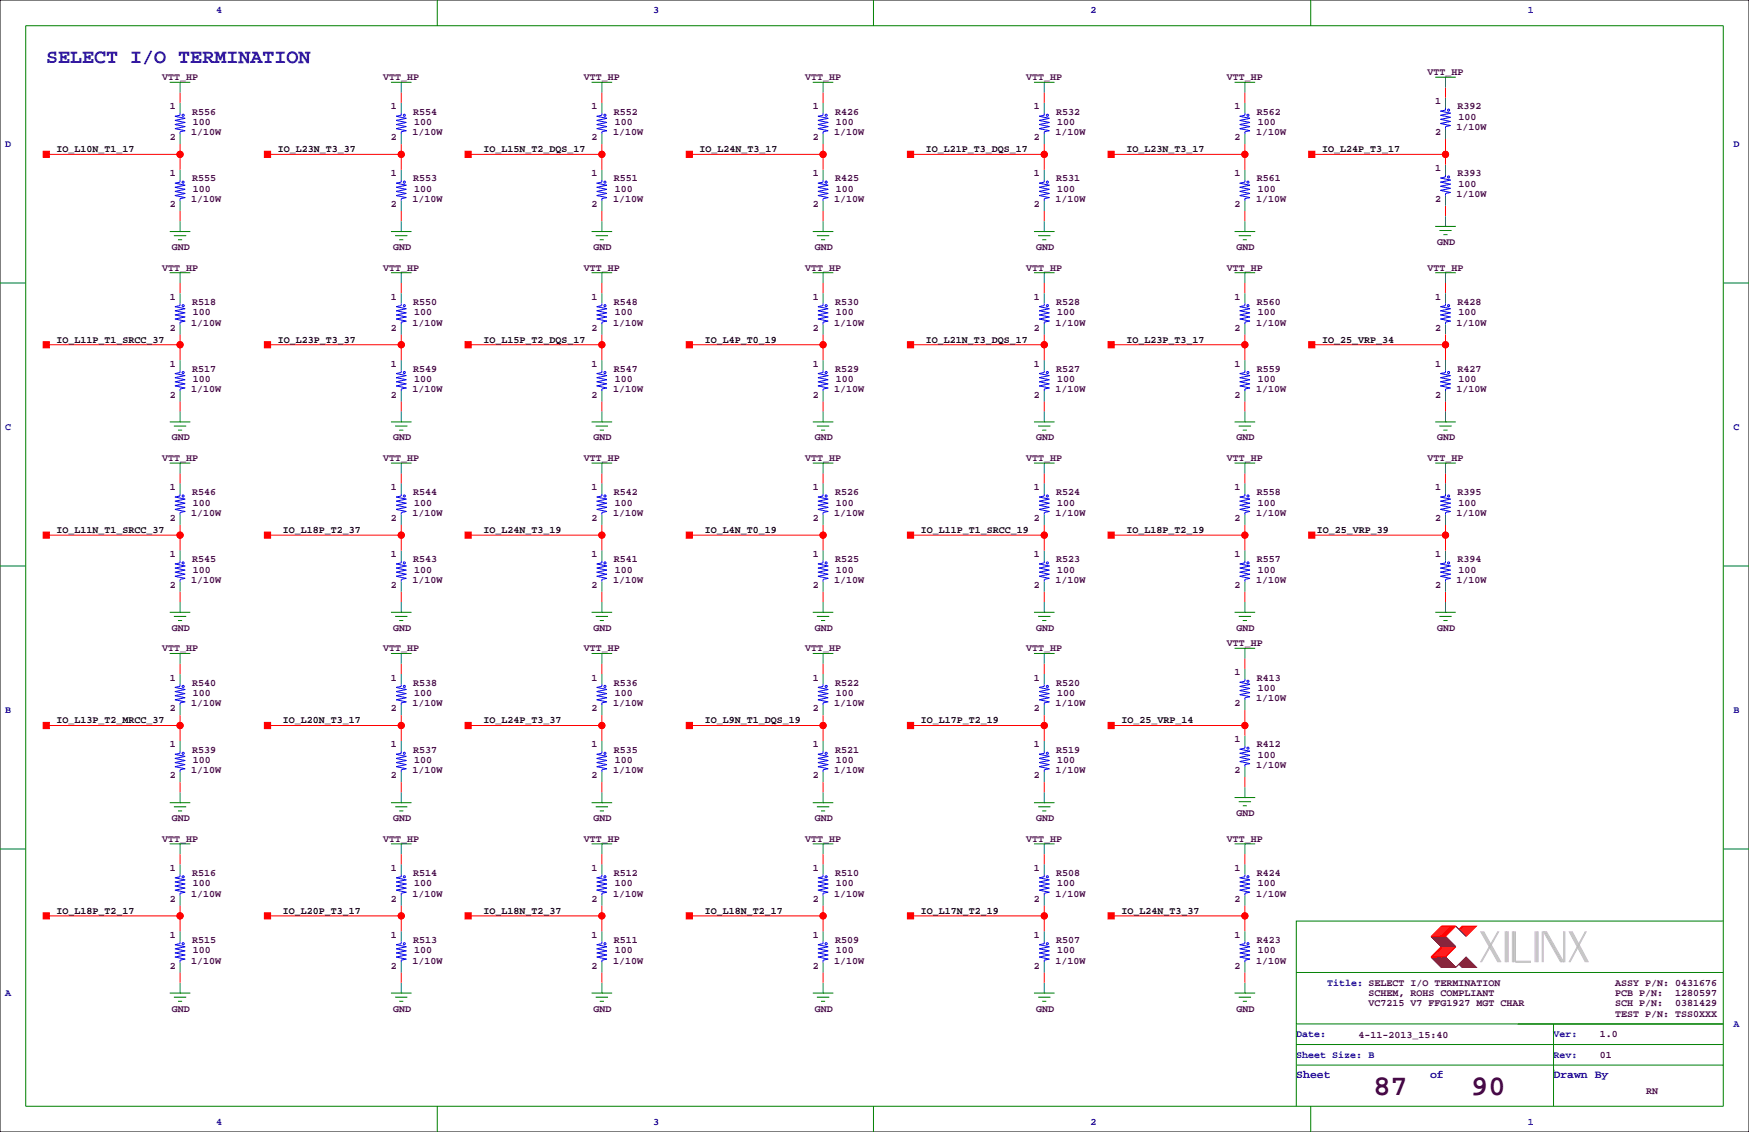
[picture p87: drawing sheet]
<svg xmlns="http://www.w3.org/2000/svg" width="432mm" height="279mm" viewBox="0 0 432 279" stroke-linecap="round" stroke-linejoin="round" font-family="sans-serif">
<defs><g id="words">
<g font-size="7.1" fill="#400040">
<text x="339.1" y="270.3">87</text>
<text x="363.2" y="270.3">90</text>
</g>
<text font-size="4.9" fill="#0000a0" x="11.4" y="15.5">SELECT I/O TERMINATION</text>
<g font-size="2.8" fill="#0000a0">
<text x="320" y="266.1">Sheet</text>
<text x="353.1" y="266.1">of</text>
<text x="383.5" y="266.1">Drawn By</text>
</g>
<g font-size="2.5" fill="#0000a0">
<text x="53.3" y="3.3">4</text>
<text x="161.3" y="3.3">3</text>
<text x="269.2" y="3.3">2</text>
<text x="377.2" y="3.3">1</text>
<text x="1.3" y="36.3">D</text>
<text x="428" y="36.3">D</text>
<text x="1.3" y="106.2">C</text>
<text x="428" y="106.2">C</text>
<text x="1.3" y="176">B</text>
<text x="428" y="176">B</text>
<text x="1.3" y="245.9">A</text>
<text x="327.7" y="243.3">Title: SELECT I/O TERMINATION</text>
<text x="320" y="256">Date:</text>
<text x="383.5" y="256">Ver:</text>
<text x="428" y="253.5">A</text>
<text x="320" y="261.1">Sheet Size: B</text>
<text x="383.5" y="261.1">Rev:</text>
<text x="53.3" y="277.6">4</text>
<text x="161.3" y="277.6">3</text>
<text x="269.2" y="277.6">2</text>
<text x="377.2" y="277.6">1</text>
</g>
<g font-size="2.5" fill="#400040">
<text x="40" y="19.8">VTT_HP</text>
<text x="94.6" y="19.8">VTT_HP</text>
<text x="144.1" y="19.8">VTT_HP</text>
<text x="198.8" y="19.8">VTT_HP</text>
<text x="253.4" y="19.8">VTT_HP</text>
<text x="302.9" y="19.8">VTT_HP</text>
<text x="352.4" y="18.5">VTT_HP</text>
<text x="41.9" y="27">1</text>
<text x="47.4" y="28.3">R556</text>
<text x="96.5" y="27">1</text>
<text x="102" y="28.3">R554</text>
<text x="146" y="27">1</text>
<text x="151.6" y="28.3">R552</text>
<text x="200.7" y="27">1</text>
<text x="206.2" y="28.3">R426</text>
<text x="255.3" y="27">1</text>
<text x="260.8" y="28.3">R532</text>
<text x="304.8" y="27">1</text>
<text x="310.3" y="28.3">R562</text>
<text x="354.3" y="25.7">1</text>
<text x="359.8" y="27">R392</text>
<text x="360" y="29.6">100</text>
<text x="41.9" y="34.6">2</text>
<text x="47.2" y="33.4">1/10W</text>
<text x="47.6" y="30.8">100</text>
<text x="96.5" y="34.6">2</text>
<text x="101.8" y="33.4">1/10W</text>
<text x="102.2" y="30.8">100</text>
<text x="146" y="34.6">2</text>
<text x="151.3" y="33.4">1/10W</text>
<text x="151.8" y="30.8">100</text>
<text x="200.7" y="34.6">2</text>
<text x="206" y="33.4">1/10W</text>
<text x="206.4" y="30.8">100</text>
<text x="255.3" y="34.6">2</text>
<text x="260.6" y="33.4">1/10W</text>
<text x="261" y="30.8">100</text>
<text x="304.8" y="34.6">2</text>
<text x="310.1" y="33.4">1/10W</text>
<text x="310.5" y="30.8">100</text>
<text x="354.3" y="33.4">2</text>
<text x="359.6" y="32.1">1/10W</text>
<text x="41.9" y="43.5">1</text>
<text x="47.4" y="44.8">R555</text>
<text x="47.6" y="47.3">100</text>
<text x="96.5" y="43.5">1</text>
<text x="102" y="44.8">R553</text>
<text x="102.2" y="47.3">100</text>
<text x="146" y="43.5">1</text>
<text x="151.6" y="44.8">R551</text>
<text x="151.8" y="47.3">100</text>
<text x="200.7" y="43.5">1</text>
<text x="206.2" y="44.8">R425</text>
<text x="206.4" y="47.3">100</text>
<text x="255.3" y="43.5">1</text>
<text x="260.8" y="44.8">R531</text>
<text x="261" y="47.3">100</text>
<text x="304.8" y="43.5">1</text>
<text x="310.3" y="44.8">R561</text>
<text x="310.5" y="47.3">100</text>
<text x="354.3" y="42.3">1</text>
<text x="359.8" y="43.5">R393</text>
<text x="360" y="46.1">100</text>
<text x="41.9" y="51.1">2</text>
<text x="47.2" y="49.9">1/10W</text>
<text x="96.5" y="51.1">2</text>
<text x="101.8" y="49.9">1/10W</text>
<text x="146" y="51.1">2</text>
<text x="151.3" y="49.9">1/10W</text>
<text x="200.7" y="51.1">2</text>
<text x="206" y="49.9">1/10W</text>
<text x="255.3" y="51.1">2</text>
<text x="260.6" y="49.9">1/10W</text>
<text x="304.8" y="51.1">2</text>
<text x="310.1" y="49.9">1/10W</text>
<text x="354.3" y="49.9">2</text>
<text x="359.6" y="48.6">1/10W</text>
<text x="42.4" y="61.7">GND</text>
<text x="97" y="61.7">GND</text>
<text x="146.6" y="61.7">GND</text>
<text x="201.2" y="61.7">GND</text>
<text x="255.8" y="61.7">GND</text>
<text x="305.3" y="61.7">GND</text>
<text x="354.8" y="60.5">GND</text>
<text x="40" y="66.8">VTT_HP</text>
<text x="94.6" y="66.8">VTT_HP</text>
<text x="144.1" y="66.8">VTT_HP</text>
<text x="198.8" y="66.8">VTT_HP</text>
<text x="253.4" y="66.8">VTT_HP</text>
<text x="302.9" y="66.8">VTT_HP</text>
<text x="352.4" y="66.8">VTT_HP</text>
<text x="41.9" y="74">1</text>
<text x="47.4" y="75.3">R518</text>
<text x="47.6" y="77.8">100</text>
<text x="96.5" y="74">1</text>
<text x="102" y="75.3">R550</text>
<text x="102.2" y="77.8">100</text>
<text x="146" y="74">1</text>
<text x="151.6" y="75.3">R548</text>
<text x="151.8" y="77.8">100</text>
<text x="200.7" y="74">1</text>
<text x="206.2" y="75.3">R530</text>
<text x="206.4" y="77.8">100</text>
<text x="255.3" y="74">1</text>
<text x="260.8" y="75.3">R528</text>
<text x="261" y="77.8">100</text>
<text x="304.8" y="74">1</text>
<text x="310.3" y="75.3">R560</text>
<text x="310.5" y="77.8">100</text>
<text x="354.3" y="74">1</text>
<text x="359.8" y="75.3">R428</text>
<text x="360" y="77.8">100</text>
<text x="41.9" y="81.6">2</text>
<text x="47.2" y="80.4">1/10W</text>
<text x="96.5" y="81.6">2</text>
<text x="101.8" y="80.4">1/10W</text>
<text x="146" y="81.6">2</text>
<text x="151.3" y="80.4">1/10W</text>
<text x="200.7" y="81.6">2</text>
<text x="206" y="80.4">1/10W</text>
<text x="255.3" y="81.6">2</text>
<text x="260.6" y="80.4">1/10W</text>
<text x="304.8" y="81.6">2</text>
<text x="310.1" y="80.4">1/10W</text>
<text x="354.3" y="81.6">2</text>
<text x="359.6" y="80.4">1/10W</text>
<text x="41.9" y="90.5">1</text>
<text x="47.4" y="91.8">R517</text>
<text x="47.6" y="94.3">100</text>
<text x="96.5" y="90.5">1</text>
<text x="102" y="91.8">R549</text>
<text x="102.2" y="94.3">100</text>
<text x="146" y="90.5">1</text>
<text x="151.6" y="91.8">R547</text>
<text x="151.8" y="94.3">100</text>
<text x="200.7" y="90.5">1</text>
<text x="206.2" y="91.8">R529</text>
<text x="206.4" y="94.3">100</text>
<text x="255.3" y="90.5">1</text>
<text x="260.8" y="91.8">R527</text>
<text x="261" y="94.3">100</text>
<text x="304.8" y="90.5">1</text>
<text x="310.3" y="91.8">R559</text>
<text x="310.5" y="94.3">100</text>
<text x="354.3" y="90.5">1</text>
<text x="359.8" y="91.8">R427</text>
<text x="360" y="94.3">100</text>
<text x="41.9" y="98.1">2</text>
<text x="47.2" y="96.9">1/10W</text>
<text x="96.5" y="98.1">2</text>
<text x="101.8" y="96.9">1/10W</text>
<text x="146" y="98.1">2</text>
<text x="151.3" y="96.9">1/10W</text>
<text x="200.7" y="98.1">2</text>
<text x="206" y="96.9">1/10W</text>
<text x="255.3" y="98.1">2</text>
<text x="260.6" y="96.9">1/10W</text>
<text x="304.8" y="98.1">2</text>
<text x="310.1" y="96.9">1/10W</text>
<text x="354.3" y="98.1">2</text>
<text x="359.6" y="96.9">1/10W</text>
<text x="40" y="113.8">VTT_HP</text>
<text x="42.4" y="108.7">GND</text>
<text x="94.6" y="113.8">VTT_HP</text>
<text x="97" y="108.7">GND</text>
<text x="144.1" y="113.8">VTT_HP</text>
<text x="146.6" y="108.7">GND</text>
<text x="198.8" y="113.8">VTT_HP</text>
<text x="201.2" y="108.7">GND</text>
<text x="253.4" y="113.8">VTT_HP</text>
<text x="255.8" y="108.7">GND</text>
<text x="302.9" y="113.8">VTT_HP</text>
<text x="305.3" y="108.7">GND</text>
<text x="352.4" y="113.8">VTT_HP</text>
<text x="354.8" y="108.7">GND</text>
<text x="41.9" y="121">1</text>
<text x="47.4" y="122.3">R546</text>
<text x="47.6" y="124.8">100</text>
<text x="96.5" y="121">1</text>
<text x="102" y="122.3">R544</text>
<text x="102.2" y="124.8">100</text>
<text x="146" y="121">1</text>
<text x="151.6" y="122.3">R542</text>
<text x="151.8" y="124.8">100</text>
<text x="200.7" y="121">1</text>
<text x="206.2" y="122.3">R526</text>
<text x="206.4" y="124.8">100</text>
<text x="255.3" y="121">1</text>
<text x="260.8" y="122.3">R524</text>
<text x="261" y="124.8">100</text>
<text x="304.8" y="121">1</text>
<text x="310.3" y="122.3">R558</text>
<text x="310.5" y="124.8">100</text>
<text x="354.3" y="121">1</text>
<text x="359.8" y="122.3">R395</text>
<text x="360" y="124.8">100</text>
<text x="41.9" y="128.6">2</text>
<text x="47.2" y="127.3">1/10W</text>
<text x="96.5" y="128.6">2</text>
<text x="101.8" y="127.3">1/10W</text>
<text x="146" y="128.6">2</text>
<text x="151.3" y="127.3">1/10W</text>
<text x="200.7" y="128.6">2</text>
<text x="206" y="127.3">1/10W</text>
<text x="255.3" y="128.6">2</text>
<text x="260.6" y="127.3">1/10W</text>
<text x="304.8" y="128.6">2</text>
<text x="310.1" y="127.3">1/10W</text>
<text x="354.3" y="128.6">2</text>
<text x="359.6" y="127.3">1/10W</text>
<text x="41.9" y="137.5">1</text>
<text x="96.5" y="137.5">1</text>
<text x="146" y="137.5">1</text>
<text x="200.7" y="137.5">1</text>
<text x="255.3" y="137.5">1</text>
<text x="304.8" y="137.5">1</text>
<text x="354.3" y="137.5">1</text>
<text x="47.2" y="143.9">1/10W</text>
<text x="47.4" y="138.8">R545</text>
<text x="47.6" y="141.3">100</text>
<text x="101.8" y="143.9">1/10W</text>
<text x="102" y="138.8">R543</text>
<text x="102.2" y="141.3">100</text>
<text x="151.3" y="143.9">1/10W</text>
<text x="151.6" y="138.8">R541</text>
<text x="151.8" y="141.3">100</text>
<text x="206" y="143.9">1/10W</text>
<text x="206.2" y="138.8">R525</text>
<text x="206.4" y="141.3">100</text>
<text x="260.6" y="143.9">1/10W</text>
<text x="260.8" y="138.8">R523</text>
<text x="261" y="141.3">100</text>
<text x="310.1" y="143.9">1/10W</text>
<text x="310.3" y="138.8">R557</text>
<text x="310.5" y="141.3">100</text>
<text x="359.6" y="143.9">1/10W</text>
<text x="359.8" y="138.8">R394</text>
<text x="360" y="141.3">100</text>
<text x="41.9" y="145.1">2</text>
<text x="96.5" y="145.1">2</text>
<text x="146" y="145.1">2</text>
<text x="200.7" y="145.1">2</text>
<text x="255.3" y="145.1">2</text>
<text x="304.8" y="145.1">2</text>
<text x="354.3" y="145.1">2</text>
<text x="42.4" y="155.7">GND</text>
<text x="97" y="155.7">GND</text>
<text x="146.6" y="155.7">GND</text>
<text x="201.2" y="155.7">GND</text>
<text x="255.8" y="155.7">GND</text>
<text x="305.3" y="155.7">GND</text>
<text x="354.8" y="155.7">GND</text>
<text x="40" y="160.8">VTT_HP</text>
<text x="94.6" y="160.8">VTT_HP</text>
<text x="144.1" y="160.8">VTT_HP</text>
<text x="198.8" y="160.8">VTT_HP</text>
<text x="253.4" y="160.8">VTT_HP</text>
<text x="302.9" y="159.5">VTT_HP</text>
<text x="41.9" y="168">1</text>
<text x="96.5" y="168">1</text>
<text x="146" y="168">1</text>
<text x="200.7" y="168">1</text>
<text x="255.3" y="168">1</text>
<text x="304.8" y="166.7">1</text>
<text x="310.3" y="168">R413</text>
<text x="47.4" y="169.3">R540</text>
<text x="47.6" y="171.8">100</text>
<text x="102" y="169.3">R538</text>
<text x="102.2" y="171.8">100</text>
<text x="151.6" y="169.3">R536</text>
<text x="151.8" y="171.8">100</text>
<text x="206.2" y="169.3">R522</text>
<text x="206.4" y="171.8">100</text>
<text x="260.8" y="169.3">R520</text>
<text x="261" y="171.8">100</text>
<text x="310.1" y="173.1">1/10W</text>
<text x="310.5" y="170.5">100</text>
<text x="41.9" y="175.6">2</text>
<text x="47.2" y="174.3">1/10W</text>
<text x="96.5" y="175.6">2</text>
<text x="101.8" y="174.3">1/10W</text>
<text x="146" y="175.6">2</text>
<text x="151.3" y="174.3">1/10W</text>
<text x="200.7" y="175.6">2</text>
<text x="206" y="174.3">1/10W</text>
<text x="255.3" y="175.6">2</text>
<text x="260.6" y="174.3">1/10W</text>
<text x="304.8" y="174.3">2</text>
<text x="41.9" y="184.5">1</text>
<text x="47.4" y="185.8">R539</text>
<text x="96.5" y="184.5">1</text>
<text x="102" y="185.8">R537</text>
<text x="146" y="184.5">1</text>
<text x="151.6" y="185.8">R535</text>
<text x="200.7" y="184.5">1</text>
<text x="206.2" y="185.8">R521</text>
<text x="255.3" y="184.5">1</text>
<text x="260.8" y="185.8">R519</text>
<text x="304.8" y="183.2">1</text>
<text x="310.3" y="184.5">R412</text>
<text x="47.2" y="190.8">1/10W</text>
<text x="47.6" y="188.3">100</text>
<text x="101.8" y="190.8">1/10W</text>
<text x="102.2" y="188.3">100</text>
<text x="151.3" y="190.8">1/10W</text>
<text x="151.8" y="188.3">100</text>
<text x="206" y="190.8">1/10W</text>
<text x="206.4" y="188.3">100</text>
<text x="260.6" y="190.8">1/10W</text>
<text x="261" y="188.3">100</text>
<text x="304.8" y="190.8">2</text>
<text x="310.1" y="189.6">1/10W</text>
<text x="310.5" y="187">100</text>
<text x="41.9" y="192.1">2</text>
<text x="96.5" y="192.1">2</text>
<text x="146" y="192.1">2</text>
<text x="200.7" y="192.1">2</text>
<text x="255.3" y="192.1">2</text>
<text x="42.4" y="202.7">GND</text>
<text x="97" y="202.7">GND</text>
<text x="146.6" y="202.7">GND</text>
<text x="201.2" y="202.7">GND</text>
<text x="255.8" y="202.7">GND</text>
<text x="305.3" y="201.4">GND</text>
<text x="40" y="207.8">VTT_HP</text>
<text x="94.6" y="207.8">VTT_HP</text>
<text x="144.1" y="207.8">VTT_HP</text>
<text x="198.8" y="207.8">VTT_HP</text>
<text x="253.4" y="207.8">VTT_HP</text>
<text x="302.9" y="207.8">VTT_HP</text>
<text x="41.9" y="215">1</text>
<text x="96.5" y="215">1</text>
<text x="146" y="215">1</text>
<text x="200.7" y="215">1</text>
<text x="255.3" y="215">1</text>
<text x="304.8" y="215">1</text>
<text x="47.2" y="221.3">1/10W</text>
<text x="47.4" y="216.2">R516</text>
<text x="47.6" y="218.8">100</text>
<text x="101.8" y="221.3">1/10W</text>
<text x="102" y="216.2">R514</text>
<text x="102.2" y="218.8">100</text>
<text x="151.3" y="221.3">1/10W</text>
<text x="151.6" y="216.2">R512</text>
<text x="151.8" y="218.8">100</text>
<text x="206" y="221.3">1/10W</text>
<text x="206.2" y="216.2">R510</text>
<text x="206.4" y="218.8">100</text>
<text x="260.6" y="221.3">1/10W</text>
<text x="260.8" y="216.2">R508</text>
<text x="261" y="218.8">100</text>
<text x="310.1" y="221.3">1/10W</text>
<text x="310.3" y="216.2">R424</text>
<text x="310.5" y="218.8">100</text>
<text x="41.9" y="222.6">2</text>
<text x="96.5" y="222.6">2</text>
<text x="146" y="222.6">2</text>
<text x="200.7" y="222.6">2</text>
<text x="255.3" y="222.6">2</text>
<text x="304.8" y="222.6">2</text>
<text x="41.9" y="231.5">1</text>
<text x="47.4" y="232.8">R515</text>
<text x="96.5" y="231.5">1</text>
<text x="102" y="232.8">R513</text>
<text x="146" y="231.5">1</text>
<text x="151.6" y="232.8">R511</text>
<text x="200.7" y="231.5">1</text>
<text x="206.2" y="232.8">R509</text>
<text x="255.3" y="231.5">1</text>
<text x="260.8" y="232.8">R507</text>
<text x="304.8" y="231.5">1</text>
<text x="310.3" y="232.8">R423</text>
<text x="41.9" y="239.1">2</text>
<text x="47.2" y="237.8">1/10W</text>
<text x="47.6" y="235.3">100</text>
<text x="96.5" y="239.1">2</text>
<text x="101.8" y="237.8">1/10W</text>
<text x="102.2" y="235.3">100</text>
<text x="146" y="239.1">2</text>
<text x="151.3" y="237.8">1/10W</text>
<text x="151.8" y="235.3">100</text>
<text x="200.7" y="239.1">2</text>
<text x="206" y="237.8">1/10W</text>
<text x="206.4" y="235.3">100</text>
<text x="255.3" y="239.1">2</text>
<text x="260.6" y="237.8">1/10W</text>
<text x="261" y="235.3">100</text>
<text x="304.8" y="239.1">2</text>
<text x="310.1" y="237.8">1/10W</text>
<text x="310.5" y="235.3">100</text>
<text x="337.8" y="245.9">SCHEM, ROHS COMPLIANT</text>
<text x="398.8" y="243.3">ASSY P/N: 0431676</text>
<text x="398.8" y="245.9">PCB P/N:</text>
<text x="413.6" y="245.9">1280597</text>
<text x="42.4" y="249.7">GND</text>
<text x="97" y="249.7">GND</text>
<text x="146.6" y="249.7">GND</text>
<text x="201.2" y="249.7">GND</text>
<text x="255.8" y="249.7">GND</text>
<text x="305.3" y="249.7">GND</text>
<text x="337.8" y="248.4">VC7215 V7 FFG1927 MGT CHAR</text>
<text x="398.8" y="248.4">SCH P/N:</text>
<text x="398.8" y="251">TEST P/N: TSS0XXX</text>
<text x="413.6" y="248.4">0381429</text>
<text x="335.4" y="256.3">4-11-2013_15:40</text>
<text x="395" y="256">1.0</text>
<text x="395" y="261.1">01</text>
<text x="406.4" y="270">RN</text>
</g>
<g font-size="2.5">
<text x="14" y="37.6">IO_L10N_T1_17</text>
<text x="68.6" y="37.6">IO_L23N_T3_37</text>
<text x="119.4" y="37.6">IO_L15N_T2_DQS_17</text>
<text x="172.7" y="37.6">IO_L24N_T3_17</text>
<text x="228.6" y="37.6">IO_L21P_T3_DQS_17</text>
<text x="278.1" y="37.6">IO_L23N_T3_17</text>
<text x="326.4" y="37.6">IO_L24P_T3_17</text>
<text x="14" y="84.6">IO_L11P_T1_SRCC_37</text>
<text x="68.6" y="84.6">IO_L23P_T3_37</text>
<text x="119.4" y="84.6">IO_L15P_T2_DQS_17</text>
<text x="174" y="84.6">IO_L4P_T0_19</text>
<text x="228.6" y="84.6">IO_L21N_T3_DQS_17</text>
<text x="278.1" y="84.6">IO_L23P_T3_17</text>
<text x="326.4" y="84.6">IO_25_VRP_34</text>
<text x="14" y="131.6">IO_L11N_T1_SRCC_37</text>
<text x="69.8" y="131.6">IO_L18P_T2_37</text>
<text x="119.4" y="131.6">IO_L24N_T3_19</text>
<text x="174" y="131.6">IO_L4N_T0_19</text>
<text x="227.3" y="131.6">IO_L11P_T1_SRCC_19</text>
<text x="278.1" y="131.6">IO_L18P_T2_19</text>
<text x="325.1" y="131.6">IO_25_VRP_39</text>
<text x="14" y="178.6">IO_L13P_T2_MRCC_37</text>
<text x="69.8" y="178.6">IO_L20N_T3_17</text>
<text x="119.4" y="178.6">IO_L24P_T3_37</text>
<text x="174" y="178.6">IO_L9N_T1_DQS_19</text>
<text x="227.3" y="178.6">IO_L17P_T2_19</text>
<text x="276.9" y="178.6">IO_25_VRP_14</text>
<text x="14" y="225.6">IO_L18P_T2_17</text>
<text x="69.8" y="225.6">IO_L20P_T3_17</text>
<text x="119.4" y="225.6">IO_L18N_T2_37</text>
<text x="174" y="225.6">IO_L18N_T2_17</text>
<text x="227.3" y="225.6">IO_L17N_T2_19</text>
<text x="276.9" y="225.6">IO_L24N_T3_37</text>
</g>
</g></defs>
<path d="M0 0h431.8v279.4h-431.8z" fill="none" stroke="#000" stroke-width=".25"/>
<g fill="none" stroke="#f00" stroke-width=".25">
<path d="M11.4 38.1h33M44.4 22.9v2.5M44.4 35.6v6.3M66 38.1h33.1M99.1 22.9v2.5M99.1 35.6v6.3M115.6 38.1h33M148.6 22.9v2.5M148.6 35.6v6.3M170.2 38.1h33M203.2 22.9v2.5M203.2 35.6v6.3"/>
<path d="M224.8 38.1h33M257.8 22.9v2.5M257.8 35.6v6.3M274.3 38.1h33M307.3 22.9v2.5M307.3 35.6v6.3M323.8 38.1h33.1M356.9 21.6v2.5M356.9 34.3v6.3M44.4 52.1v2.5M99.1 52.1v2.5M148.6 52.1v2.5"/>
<path d="M203.2 52.1v2.5M257.8 52.1v2.5M307.3 52.1v2.5M356.9 50.8v2.5M44.4 69.8v2.6M99.1 69.8v2.6M148.6 69.8v2.6M203.2 69.8v2.6M257.8 69.8v2.6M307.3 69.8v2.6M356.9 69.8v2.6M11.4 85.1h33"/>
<path d="M44.4 82.5v6.4M44.4 99.1v2.5M66 85.1h33.1M99.1 82.5v6.4M99.1 99.1v2.5M115.6 85.1h33M148.6 82.5v6.4M148.6 99.1v2.5M170.2 85.1h33M203.2 82.5v6.4M203.2 99.1v2.5M224.8 85.1h33"/>
<path d="M257.8 82.5v6.4M257.8 99.1v2.5M274.3 85.1h33M307.3 82.5v6.4M307.3 99.1v2.5M323.8 85.1h33.1M356.9 82.5v6.4M356.9 99.1v2.5M44.4 116.8v2.6M99.1 116.8v2.6M148.6 116.8v2.6M203.2 116.8v2.6"/>
<path d="M257.8 116.8v2.6M307.3 116.8v2.6M356.9 116.8v2.6M11.4 132.1h33M44.4 129.5v6.4M66 132.1h33.1M99.1 129.5v6.4M115.6 132.1h33M148.6 129.5v6.4M170.2 132.1h33M203.2 129.5v6.4M224.8 132.1h33"/>
<path d="M257.8 129.5v6.4M274.3 132.1h33M307.3 129.5v6.4M323.8 132.1h33.1M356.9 129.5v6.4M44.4 146v2.6M99.1 146v2.6M148.6 146v2.6M203.2 146v2.6M257.8 146v2.6M307.3 146v2.6M356.9 146v2.6"/>
<path d="M11.4 179.1h33M44.4 163.8v2.6M44.4 176.5v6.4M66 179.1h33.1M99.1 163.8v2.6M99.1 176.5v6.4M115.6 179.1h33M148.6 163.8v2.6M148.6 176.5v6.4M170.2 179.1h33M203.2 163.8v2.6M203.2 176.5v6.4"/>
<path d="M224.8 179.1h33M257.8 163.8v2.6M257.8 176.5v6.4M274.3 179.1h33M307.3 162.6v2.5M307.3 175.3v6.3M44.4 193v2.6M99.1 193v2.6M148.6 193v2.6M203.2 193v2.6M257.8 193v2.6M307.3 191.8v2.5"/>
<path d="M44.4 210.8v2.6M99.1 210.8v2.6M148.6 210.8v2.6M203.2 210.8v2.6M257.8 210.8v2.6M307.3 210.8v2.6M11.4 226.1h33M44.4 223.5v6.4M66 226.1h33.1M99.1 223.5v6.4M115.6 226.1h33M148.6 223.5v6.4"/>
<path d="M170.2 226.1h33M203.2 223.5v6.4M224.8 226.1h33M257.8 223.5v6.4M274.3 226.1h33M307.3 223.5v6.4M355.9 233.7l-2.6 2.5h3.6l2.5-2.5M355.9 228.6h3.5l-2.5 2.5h-3.6zM356.1 233.7l-2.5 2.5M356.1 228.6l-2.5 2.5M356.4 233.7l-2.6 2.5M356.4 228.6l-2.6 2.5"/>
<path d="M356.6 233.7l-2.5 2.5M356.6 228.6l-2.5 2.5M356.9 233.7l-2.6 2.5M356.9 228.6l-2.6 2.5M357.1 233.7l-2.5 2.5M357.1 228.6l-2.5 2.5M357.4 233.7l-2.6 2.5M357.4 228.6l-2.6 2.5M357.6 233.7l-2.5 2.5M357.6 228.6l-2.5 2.5M357.9 233.7l-2.6 2.5M357.9 228.6l-2.6 2.5"/>
<path d="M358.1 233.7l-2.5 2.5M358.1 228.6l-2.5 2.5M358.4 233.7l-2.5 2.5M358.4 228.6l-2.5 2.5M358.6 233.7l-2.5 2.5M358.6 228.6l-2.5 2.5M358.9 233.7l-2.5 2.5M358.9 228.6l-2.5 2.5M359.2 233.7l-2.6 2.5M359.2 228.6l-2.6 2.5M360.2 229.4l.7-.8h3.6l-2.6 2.5M361.2 228.6l-.8 .8"/>
<path d="M361.4 228.6l-1 1M361.7 228.6l-1 1M361.9 228.6l-1.2 1.3M362.2 228.6l-1.3 1.3M362.5 228.6l-1.6 1.5M362.7 228.6l-1.5 1.5M363 228.6l-1.8 1.8M363.2 228.6l-1.8 1.8M363.5 228.6l-2.1 2M363.7 228.6l-2 2M364 228.6l-2.3 2.3M364.2 228.6l-2.3 2.3"/>
<path d="M44.4 240v2.6M99.1 240v2.6M148.6 240v2.6M203.2 240v2.6M257.8 240v2.6M307.3 240v2.6"/>
<circle cx="44.5" cy="38.1" r=".76"/>
<circle cx="99.1" cy="38.1" r=".76"/>
<circle cx="148.6" cy="38.1" r=".76"/>
<circle cx="203.2" cy="38.1" r=".76"/>
<circle cx="257.8" cy="38.1" r=".76"/>
<circle cx="307.3" cy="38.1" r=".76"/>
<circle cx="356.9" cy="38.1" r=".76"/>
<circle cx="44.5" cy="85.1" r=".76"/>
<circle cx="99.1" cy="85.1" r=".76"/>
<circle cx="148.6" cy="85.1" r=".76"/>
<circle cx="203.2" cy="85.1" r=".76"/>
<circle cx="257.8" cy="85.1" r=".76"/>
<circle cx="307.3" cy="85.1" r=".76"/>
<circle cx="356.9" cy="85.1" r=".76"/>
<circle cx="44.5" cy="132.1" r=".76"/>
<circle cx="99.1" cy="132.1" r=".76"/>
<circle cx="148.6" cy="132.1" r=".76"/>
<circle cx="203.2" cy="132.1" r=".76"/>
<circle cx="257.8" cy="132.1" r=".76"/>
<circle cx="307.3" cy="132.1" r=".76"/>
<circle cx="356.9" cy="132.1" r=".76"/>
<circle cx="44.5" cy="179.1" r=".76"/>
<circle cx="99.1" cy="179.1" r=".76"/>
<circle cx="148.6" cy="179.1" r=".76"/>
<circle cx="203.2" cy="179.1" r=".76"/>
<circle cx="257.8" cy="179.1" r=".76"/>
<circle cx="307.3" cy="179.1" r=".76"/>
<circle cx="44.5" cy="226.1" r=".76"/>
<circle cx="99.1" cy="226.1" r=".76"/>
<circle cx="148.6" cy="226.1" r=".76"/>
<circle cx="203.2" cy="226.1" r=".76"/>
<circle cx="257.8" cy="226.1" r=".76"/>
<circle cx="307.3" cy="226.1" r=".76"/>
</g>
<g fill="#f00" stroke="#f00" stroke-width=".25">
<path d="M169.4 37.3h1.5v1.6h-1.5z" fill-rule="evenodd"/>
<path d="M273.6 178.3h1.5v1.5h-1.5z" fill-rule="evenodd"/>
<path d="M273.6 225.3h1.5v1.5h-1.5z" fill-rule="evenodd"/>
<path d="M10.7 37.3h1.5v1.6h-1.5z" fill-rule="evenodd"/>
<path d="M10.7 84.3h1.5v1.6h-1.5z" fill-rule="evenodd"/>
<path d="M10.7 131.3h1.5v1.5h-1.5z" fill-rule="evenodd"/>
<path d="M10.7 178.3h1.5v1.5h-1.5z" fill-rule="evenodd"/>
<path d="M10.7 225.3h1.5v1.5h-1.5z" fill-rule="evenodd"/>
<path d="M65.3 37.3h1.5v1.6h-1.5z" fill-rule="evenodd"/>
<path d="M65.3 84.3h1.5v1.6h-1.5z" fill-rule="evenodd"/>
<path d="M114.8 37.3h1.5v1.6h-1.5z" fill-rule="evenodd"/>
<path d="M114.8 84.3h1.5v1.6h-1.5z" fill-rule="evenodd"/>
<path d="M114.8 131.3h1.5v1.5h-1.5z" fill-rule="evenodd"/>
<path d="M114.8 178.3h1.5v1.5h-1.5z" fill-rule="evenodd"/>
<path d="M114.8 225.3h1.5v1.5h-1.5z" fill-rule="evenodd"/>
<path d="M65.3 131.3h1.5v1.5h-1.5z" fill-rule="evenodd"/>
<path d="M65.3 178.3h1.5v1.5h-1.5z" fill-rule="evenodd"/>
<path d="M65.3 225.3h1.5v1.5h-1.5z" fill-rule="evenodd"/>
<path d="M169.4 84.3h1.5v1.6h-1.5z" fill-rule="evenodd"/>
<path d="M169.4 131.3h1.5v1.5h-1.5z" fill-rule="evenodd"/>
<path d="M169.4 178.3h1.5v1.5h-1.5z" fill-rule="evenodd"/>
<path d="M169.4 225.3h1.5v1.5h-1.5z" fill-rule="evenodd"/>
<path d="M224 37.3h1.6v1.6h-1.6z" fill-rule="evenodd"/>
<path d="M224 84.3h1.6v1.6h-1.6z" fill-rule="evenodd"/>
<path d="M224 131.3h1.6v1.5h-1.6z" fill-rule="evenodd"/>
<path d="M224 178.3h1.6v1.5h-1.6z" fill-rule="evenodd"/>
<path d="M224 225.3h1.6v1.5h-1.6z" fill-rule="evenodd"/>
<path d="M273.6 37.3h1.5v1.6h-1.5z" fill-rule="evenodd"/>
<path d="M273.6 84.3h1.5v1.6h-1.5z" fill-rule="evenodd"/>
<path d="M273.6 131.3h1.5v1.5h-1.5z" fill-rule="evenodd"/>
<path d="M323.1 37.3h1.5v1.6h-1.5z" fill-rule="evenodd"/>
<path d="M323.1 84.3h1.5v1.6h-1.5z" fill-rule="evenodd"/>
<path d="M323.1 131.3h1.5v1.5h-1.5z" fill-rule="evenodd"/>
<circle cx="203.2" cy="38.1" r=".76"/>
<circle cx="307.3" cy="179.1" r=".76"/>
<circle cx="307.3" cy="226.1" r=".76"/>
<circle cx="44.5" cy="38.1" r=".76"/>
<circle cx="44.5" cy="85.1" r=".76"/>
<circle cx="44.5" cy="132.1" r=".76"/>
<circle cx="44.5" cy="179.1" r=".76"/>
<circle cx="44.5" cy="226.1" r=".76"/>
<circle cx="99.1" cy="38.1" r=".76"/>
<circle cx="99.1" cy="85.1" r=".76"/>
<circle cx="148.6" cy="38.1" r=".76"/>
<circle cx="148.6" cy="85.1" r=".76"/>
<circle cx="148.6" cy="132.1" r=".76"/>
<circle cx="148.6" cy="179.1" r=".76"/>
<circle cx="148.6" cy="226.1" r=".76"/>
<circle cx="99.1" cy="132.1" r=".76"/>
<circle cx="99.1" cy="179.1" r=".76"/>
<circle cx="99.1" cy="226.1" r=".76"/>
<circle cx="203.2" cy="85.1" r=".76"/>
<circle cx="203.2" cy="132.1" r=".76"/>
<circle cx="203.2" cy="179.1" r=".76"/>
<circle cx="203.2" cy="226.1" r=".76"/>
<circle cx="257.8" cy="38.1" r=".76"/>
<circle cx="257.8" cy="85.1" r=".76"/>
<circle cx="257.8" cy="132.1" r=".76"/>
<circle cx="257.8" cy="179.1" r=".76"/>
<circle cx="257.8" cy="226.1" r=".76"/>
<circle cx="307.3" cy="38.1" r=".76"/>
<circle cx="307.3" cy="85.1" r=".76"/>
<circle cx="307.3" cy="132.1" r=".76"/>
<circle cx="356.9" cy="38.1" r=".76"/>
<circle cx="356.9" cy="85.1" r=".76"/>
<circle cx="356.9" cy="132.1" r=".76"/>
</g>
<g fill="none" stroke="#008080" stroke-width=".25">
<path d="M356.9 19.1v2.5M44.4 20.3v2.6M44.4 25.4v2.5M44.4 33v2.6M99.1 20.3v2.6M99.1 25.4v2.5M99.1 33v2.6M148.6 20.3v2.6M148.6 25.4v2.5M148.6 33v2.6M203.2 20.3v2.6M203.2 25.4v2.5"/>
<path d="M203.2 33v2.6M257.8 20.3v2.6M257.8 25.4v2.5M257.8 33v2.6M307.3 20.3v2.6M307.3 25.4v2.5M307.3 33v2.6M356.9 24.1v2.6M356.9 31.8v2.5M44.4 41.9v2.5M44.4 49.5v2.6M44.4 54.6v2.6"/>
<path d="M99.1 41.9v2.5M99.1 49.5v2.6M99.1 54.6v2.6M148.6 41.9v2.5M148.6 49.5v2.6M148.6 54.6v2.6M203.2 41.9v2.5M203.2 49.5v2.6M203.2 54.6v2.6M257.8 41.9v2.5M257.8 49.5v2.6M257.8 54.6v2.6"/>
<path d="M307.3 41.9v2.5M307.3 49.5v2.6M307.3 54.6v2.6M356.9 40.6v2.6M356.9 48.3v2.5M356.9 53.3v2.6M44.4 67.3v2.5M44.4 72.4v2.5M99.1 67.3v2.5M99.1 72.4v2.5M148.6 67.3v2.5M148.6 72.4v2.5"/>
<path d="M203.2 67.3v2.5M203.2 72.4v2.5M257.8 67.3v2.5M257.8 72.4v2.5M307.3 67.3v2.5M307.3 72.4v2.5M356.9 67.3v2.5M356.9 72.4v2.5M44.4 80v2.5M44.4 88.9v2.5M44.4 96.5v2.6M99.1 80v2.5"/>
<path d="M99.1 88.9v2.5M99.1 96.5v2.6M148.6 80v2.5M148.6 88.9v2.5M148.6 96.5v2.6M203.2 80v2.5M203.2 88.9v2.5M203.2 96.5v2.6M257.8 80v2.5M257.8 88.9v2.5M257.8 96.5v2.6M307.3 80v2.5"/>
<path d="M307.3 88.9v2.5M307.3 96.5v2.6M356.9 80v2.5M356.9 88.9v2.5M356.9 96.5v2.6M44.4 101.6v2.5M44.4 114.3v2.5M44.4 119.4v2.5M99.1 101.6v2.5M99.1 114.3v2.5M99.1 119.4v2.5M148.6 101.6v2.5"/>
<path d="M148.6 114.3v2.5M148.6 119.4v2.5M203.2 101.6v2.5M203.2 114.3v2.5M203.2 119.4v2.5M257.8 101.6v2.5M257.8 114.3v2.5M257.8 119.4v2.5M307.3 101.6v2.5M307.3 114.3v2.5M307.3 119.4v2.5M356.9 101.6v2.5"/>
<path d="M356.9 114.3v2.5M356.9 119.4v2.5M44.4 127v2.5M44.4 135.9v2.5M99.1 127v2.5M99.1 135.9v2.5M148.6 127v2.5M148.6 135.9v2.5M203.2 127v2.5M203.2 135.9v2.5M257.8 127v2.5M257.8 135.9v2.5"/>
<path d="M307.3 127v2.5M307.3 135.9v2.5M356.9 127v2.5M356.9 135.9v2.5M44.4 143.5v2.5M44.4 148.6v2.5M99.1 143.5v2.5M99.1 148.6v2.5M148.6 143.5v2.5M148.6 148.6v2.5M203.2 143.5v2.5M203.2 148.6v2.5"/>
<path d="M257.8 143.5v2.5M257.8 148.6v2.5M307.3 143.5v2.5M307.3 148.6v2.5M356.9 143.5v2.5M356.9 148.6v2.5M44.4 161.3v2.5M44.4 166.4v2.5M44.4 174v2.5M99.1 161.3v2.5M99.1 166.4v2.5M99.1 174v2.5"/>
<path d="M148.6 161.3v2.5M148.6 166.4v2.5M148.6 174v2.5M203.2 161.3v2.5M203.2 166.4v2.5M203.2 174v2.5M257.8 161.3v2.5M257.8 166.4v2.5M257.8 174v2.5M307.3 160v2.6M307.3 165.1v2.5M307.3 172.7v2.6"/>
<path d="M44.4 182.9v2.5M44.4 190.5v2.5M44.4 195.6v2.5M99.1 182.9v2.5M99.1 190.5v2.5M99.1 195.6v2.5M148.6 182.9v2.5M148.6 190.5v2.5M148.6 195.6v2.5M203.2 182.9v2.5M203.2 190.5v2.5M203.2 195.6v2.5"/>
<path d="M257.8 182.9v2.5M257.8 190.5v2.5M257.8 195.6v2.5M307.3 181.6v2.5M307.3 189.2v2.6M307.3 194.3v2.5M44.4 208.3v2.5M44.4 213.4v2.5M99.1 208.3v2.5M99.1 213.4v2.5M148.6 208.3v2.5M148.6 213.4v2.5"/>
<path d="M203.2 208.3v2.5M203.2 213.4v2.5M257.8 208.3v2.5M257.8 213.4v2.5M307.3 208.3v2.5M307.3 213.4v2.5M44.4 221v2.5M44.4 229.9v2.5M44.4 237.5v2.5M99.1 221v2.5M99.1 229.9v2.5M99.1 237.5v2.5"/>
<path d="M148.6 221v2.5M148.6 229.9v2.5M148.6 237.5v2.5M203.2 221v2.5M203.2 229.9v2.5M203.2 237.5v2.5M257.8 221v2.5M257.8 229.9v2.5M257.8 237.5v2.5M307.3 221v2.5M307.3 229.9v2.5M307.3 237.5v2.5"/>
<path d="M44.4 242.6v2.5M99.1 242.6v2.5M148.6 242.6v2.5M203.2 242.6v2.5M257.8 242.6v2.5M307.3 242.6v2.5"/>
</g>
<g fill="none" stroke="#008000" stroke-width=".25">
<path d="M6.3 6.4h419.1v266.6h-419.1zM107.9 0v6.4M215.6 0v6.4M323.6 0v6.4M354.3 19.1h5.1M356.9 19.1h.1M41.9 20.3h5.1M44.4 20.3h.1M96.5 20.3h5.1M99.1 20.3h.1M146 20.3h5.1M148.6 20.3h.1"/>
<path d="M200.7 20.3h5M203.2 20.3h.1M255.3 20.3h5M257.8 20.3h.1M304.8 20.3h5.1M307.3 20.3h.1M41.9 57.2h5.1M42.9 58.2h3.1M43.9 59.2h1.1M44.4 57.2h.1M96.5 57.2h5.1M97.5 58.2h3.1"/>
<path d="M98.6 59.2h1M99.1 57.2h.1M146 57.2h5.1M147.1 58.2h3M148.1 59.2h1M148.6 57.2h.1M200.7 57.2h5M201.7 58.2h3M202.7 59.2h1M203.2 57.2h.1M255.3 57.2h5M256.3 58.2h3"/>
<path d="M257.3 59.2h1M257.8 57.2h.1M304.8 57.2h5.1M305.8 58.2h3.1M306.8 59.2h1M307.3 57.2h.1M354.3 55.9h5.1M355.3 56.9h3.1M356.4 57.9h1M356.9 55.9h.1M0 69.8h6.3M41.9 67.3h5.1"/>
<path d="M44.4 67.3h.1M96.5 67.3h5.1M99.1 67.3h.1M146 67.3h5.1M148.6 67.3h.1M200.7 67.3h5M203.2 67.3h.1M255.3 67.3h5M257.8 67.3h.1M304.8 67.3h5.1M307.3 67.3h.1M354.3 67.3h5.1"/>
<path d="M356.9 67.3h.1M425.4 69.8h6.4M41.9 114.3h5.1M41.9 104.1h5.1M42.9 105.2h3.1M43.9 106.2h1.1M44.4 104.1h.1M44.4 114.3h.1M96.5 114.3h5.1M96.5 104.1h5.1M97.5 105.2h3.1M98.6 106.2h1"/>
<path d="M99.1 114.3h.1M99.1 104.1h.1M146 114.3h5.1M146 104.1h5.1M147.1 105.2h3M148.1 106.2h1M148.6 114.3h.1M148.6 104.1h.1M200.7 114.3h5M200.7 104.1h5M201.7 105.2h3M202.7 106.2h1"/>
<path d="M203.2 114.3h.1M203.2 104.1h.1M255.3 114.3h5M255.3 104.1h5M256.3 105.2h3M257.3 106.2h1M257.8 114.3h.1M257.8 104.1h.1M304.8 114.3h5.1M304.8 104.1h5.1M305.8 105.2h3.1M306.8 106.2h1"/>
<path d="M307.3 114.3h.1M307.3 104.1h.1M354.3 114.3h5.1M354.3 104.1h5.1M355.3 105.2h3.1M356.4 106.2h1M356.9 114.3h.1M356.9 104.1h.1M0 139.7h6.3M425.4 139.7h6.4M41.9 151.1h5.1M42.9 152.1h3.1"/>
<path d="M43.9 153.2h1.1M44.4 151.1h.1M96.5 151.1h5.1M97.5 152.1h3.1M98.6 153.2h1M99.1 151.1h.1M146 151.1h5.1M147.1 152.1h3M148.1 153.2h1M148.6 151.1h.1M200.7 151.1h5M201.7 152.1h3"/>
<path d="M202.7 153.2h1M203.2 151.1h.1M255.3 151.1h5M256.3 152.1h3M257.3 153.2h1M257.8 151.1h.1M304.8 151.1h5.1M305.8 152.1h3.1M306.8 153.2h1M307.3 151.1h.1M354.3 151.1h5.1M355.3 152.1h3.1"/>
<path d="M356.4 153.2h1M356.9 151.1h.1M41.9 161.3h5.1M44.4 161.3h.1M96.5 161.3h5.1M99.1 161.3h.1M146 161.3h5.1M148.6 161.3h.1M200.7 161.3h5M203.2 161.3h.1M255.3 161.3h5M257.8 161.3h.1"/>
<path d="M304.8 160h5.1M307.3 160h.1M41.9 198.1h5.1M42.9 199.1h3.1M44.4 198.1h.1M96.5 198.1h5.1M97.5 199.1h3.1M99.1 198.1h.1M146 198.1h5.1M147.1 199.1h3M148.6 198.1h.1M200.7 198.1h5"/>
<path d="M201.7 199.1h3M203.2 198.1h.1M255.3 198.1h5M256.3 199.1h3M257.8 198.1h.1M304.8 196.8h5.1M305.8 197.9h3.1M306.8 198.9h1M307.3 196.8h.1M0 209.5h6.3M41.9 208.3h5.1M43.9 200.2h1.1"/>
<path d="M44.4 208.3h.1M96.5 208.3h5.1M98.6 200.2h1M99.1 208.3h.1M146 208.3h5.1M148.1 200.2h1M148.6 208.3h.1M200.7 208.3h5M202.7 200.2h1M203.2 208.3h.1M255.3 208.3h5M257.3 200.2h1"/>
<path d="M257.8 208.3h.1M304.8 208.3h5.1M307.3 208.3h.1M425.4 209.5h6.4M425.4 227.3h-105.4v35.6M41.9 245.1h5.1M42.9 246.1h3.1M43.9 247.1h1.1M44.4 245.1h.1M96.5 245.1h5.1M97.5 246.1h3.1M98.6 247.1h1"/>
<path d="M99.1 245.1h.1M146 245.1h5.1M147.1 246.1h3M148.1 247.1h1M148.6 245.1h.1M200.7 245.1h5M201.7 246.1h3M202.7 247.1h1M203.2 245.1h.1M255.3 245.1h5M256.3 246.1h3M257.3 247.1h1"/>
<path d="M257.8 245.1h.1M304.8 245.1h5.1M305.8 246.1h3.1M306.8 247.1h1M307.3 245.1h.1M320 257.8h105.4M320 252.7h105.4M320 240h105.4M383.5 252.7v20.3M107.9 273v6.4M215.6 273v6.4M320 262.9v10.1"/>
<path d="M320 262.9h105.4M323.6 273v6.4M383.5 264.2h.1"/>
</g>
<g fill="none" stroke="#00f" stroke-width=".25">
<path d="M44.4 27.9v.5l-1.2 .3 2.5 .5-2.5 .5 2.5 .5-2.5 .5 2.5 .5-2.5 .6 2.5 .5-1.3 .2v.5M99.1 27.9v.5l-1.3 .3 2.5 .5-2.5 .5 2.5 .5-2.5 .5 2.5 .5-2.5 .6 2.5 .5-1.2 .2v.5M148.6 27.9v.5l-1.3 .3 2.6 .5-2.6 .5 2.6 .5-2.6 .5 2.6 .5-2.6 .6 2.6 .5-1.3 .2v.5M203.2 27.9v.5l-1.3 .3 2.6 .5-2.6 .5 2.6 .5-2.6 .5 2.6 .5-2.6 .6 2.6 .5-1.3 .2v.5M257.8 27.9v.5l-1.3 .3 2.6 .5-2.6 .5 2.6 .5-2.6 .5 2.6 .5-2.6 .6 2.6 .5-1.3 .2v.5M307.3 27.9v.5l-1.2 .3 2.5 .5-2.5 .5 2.5 .5-2.5 .5 2.5 .5-2.5 .6 2.5 .5-1.3 .2v.5M356.9 26.7v.5l-1.3 .2 2.5 .5-2.5 .5 2.5 .6-2.5 .5 2.5 .5-2.5 .5 2.5 .5-1.2 .2v.6M44.4 44.4v.6l-1.2 .2 2.5 .5-2.5 .5 2.5 .5-2.5 .5 2.5 .6-2.5 .5 2.5 .5-1.3 .2v.5M99.1 44.4v.6l-1.3 .2 2.5 .5-2.5 .5 2.5 .5-2.5 .5 2.5 .6-2.5 .5 2.5 .5-1.2 .2v.5M148.6 44.4v.6l-1.3 .2 2.6 .5-2.6 .5 2.6 .5-2.6 .5 2.6 .6-2.6 .5 2.6 .5-1.3 .2v.5M203.2 44.4v.6l-1.3 .2 2.6 .5-2.6 .5 2.6 .5-2.6 .5 2.6 .6-2.6 .5 2.6 .5-1.3 .2v.5M257.8 44.4v.6l-1.3 .2 2.6 .5-2.6 .5 2.6 .5-2.6 .5 2.6 .6-2.6 .5 2.6 .5-1.3 .2v.5"/>
<path d="M307.3 44.4v.6l-1.2 .2 2.5 .5-2.5 .5 2.5 .5-2.5 .5 2.5 .6-2.5 .5 2.5 .5-1.3 .2v.5M356.9 43.2v.5l-1.3 .2 2.5 .5-2.5 .6 2.5 .5-2.5 .5 2.5 .5-2.5 .5 2.5 .5-1.2 .3v.5M44.4 74.9v.5l-1.2 .3 2.5 .5-2.5 .5 2.5 .5-2.5 .5 2.5 .5-2.5 .5 2.5 .5-1.3 .3v.5M99.1 74.9v.5l-1.3 .3 2.5 .5-2.5 .5 2.5 .5-2.5 .5 2.5 .5-2.5 .5 2.5 .5-1.2 .3v.5M148.6 74.9v.5l-1.3 .3 2.6 .5-2.6 .5 2.6 .5-2.6 .5 2.6 .5-2.6 .5 2.6 .5-1.3 .3v.5M203.2 74.9v.5l-1.3 .3 2.6 .5-2.6 .5 2.6 .5-2.6 .5 2.6 .5-2.6 .5 2.6 .5-1.3 .3v.5M257.8 74.9v.5l-1.3 .3 2.6 .5-2.6 .5 2.6 .5-2.6 .5 2.6 .5-2.6 .5 2.6 .5-1.3 .3v.5M307.3 74.9v.5l-1.2 .3 2.5 .5-2.5 .5 2.5 .5-2.5 .5 2.5 .5-2.5 .5 2.5 .5-1.3 .3v.5M356.9 74.9v.5l-1.3 .3 2.5 .5-2.5 .5 2.5 .5-2.5 .5 2.5 .5-2.5 .5 2.5 .5-1.2 .3v.5M44.4 91.4v.5l-1.2 .3 2.5 .5-2.5 .5 2.5 .5-2.5 .5 2.5 .5-2.5 .5 2.5 .6-1.3 .2v.5M99.1 91.4v.5l-1.3 .3 2.5 .5-2.5 .5 2.5 .5-2.5 .5 2.5 .5-2.5 .5 2.5 .6-1.2 .2v.5M148.6 91.4v.5l-1.3 .3 2.6 .5-2.6 .5 2.6 .5-2.6 .5 2.6 .5-2.6 .5 2.6 .6-1.3 .2v.5"/>
<path d="M203.2 91.4v.5l-1.3 .3 2.6 .5-2.6 .5 2.6 .5-2.6 .5 2.6 .5-2.6 .5 2.6 .6-1.3 .2v.5M257.8 91.4v.5l-1.3 .3 2.6 .5-2.6 .5 2.6 .5-2.6 .5 2.6 .5-2.6 .5 2.6 .6-1.3 .2v.5M307.3 91.4v.5l-1.2 .3 2.5 .5-2.5 .5 2.5 .5-2.5 .5 2.5 .5-2.5 .5 2.5 .6-1.3 .2v.5M356.9 91.4v.5l-1.3 .3 2.5 .5-2.5 .5 2.5 .5-2.5 .5 2.5 .5-2.5 .5 2.5 .6-1.2 .2v.5M44.4 121.9v.5l-1.2 .3 2.5 .5-2.5 .5 2.5 .5-2.5 .5 2.5 .5-2.5 .5 2.5 .5-1.3 .3v.5M44.4 138.4v.5l-1.2 .3 2.5 .5-2.5 .5 2.5 .5-2.5 .5 2.5 .5-2.5 .5 2.5 .5-1.3 .3v.5M99.1 121.9v.5l-1.3 .3 2.5 .5-2.5 .5 2.5 .5-2.5 .5 2.5 .5-2.5 .5 2.5 .5-1.2 .3v.5M99.1 138.4v.5l-1.3 .3 2.5 .5-2.5 .5 2.5 .5-2.5 .5 2.5 .5-2.5 .5 2.5 .5-1.2 .3v.5M148.6 121.9v.5l-1.3 .3 2.6 .5-2.6 .5 2.6 .5-2.6 .5 2.6 .5-2.6 .5 2.6 .5-1.3 .3v.5M148.6 138.4v.5l-1.3 .3 2.6 .5-2.6 .5 2.6 .5-2.6 .5 2.6 .5-2.6 .5 2.6 .5-1.3 .3v.5M203.2 121.9v.5l-1.3 .3 2.6 .5-2.6 .5 2.6 .5-2.6 .5 2.6 .5-2.6 .5 2.6 .5-1.3 .3v.5M203.2 138.4v.5l-1.3 .3 2.6 .5-2.6 .5 2.6 .5-2.6 .5 2.6 .5-2.6 .5 2.6 .5-1.3 .3v.5"/>
<path d="M257.8 121.9v.5l-1.3 .3 2.6 .5-2.6 .5 2.6 .5-2.6 .5 2.6 .5-2.6 .5 2.6 .5-1.3 .3v.5M257.8 138.4v.5l-1.3 .3 2.6 .5-2.6 .5 2.6 .5-2.6 .5 2.6 .5-2.6 .5 2.6 .5-1.3 .3v.5M307.3 121.9v.5l-1.2 .3 2.5 .5-2.5 .5 2.5 .5-2.5 .5 2.5 .5-2.5 .5 2.5 .5-1.3 .3v.5M307.3 138.4v.5l-1.2 .3 2.5 .5-2.5 .5 2.5 .5-2.5 .5 2.5 .5-2.5 .5 2.5 .5-1.3 .3v.5M356.9 121.9v.5l-1.3 .3 2.5 .5-2.5 .5 2.5 .5-2.5 .5 2.5 .5-2.5 .5 2.5 .5-1.2 .3v.5M356.9 138.4v.5l-1.3 .3 2.5 .5-2.5 .5 2.5 .5-2.5 .5 2.5 .5-2.5 .5 2.5 .5-1.2 .3v.5M44.4 168.9v.5l-1.2 .3 2.5 .5-2.5 .5 2.5 .5-2.5 .5 2.5 .5-2.5 .5 2.5 .5-1.3 .3v.5M99.1 168.9v.5l-1.3 .3 2.5 .5-2.5 .5 2.5 .5-2.5 .5 2.5 .5-2.5 .5 2.5 .5-1.2 .3v.5M148.6 168.9v.5l-1.3 .3 2.6 .5-2.6 .5 2.6 .5-2.6 .5 2.6 .5-2.6 .5 2.6 .5-1.3 .3v.5M203.2 168.9v.5l-1.3 .3 2.6 .5-2.6 .5 2.6 .5-2.6 .5 2.6 .5-2.6 .5 2.6 .5-1.3 .3v.5M257.8 168.9v.5l-1.3 .3 2.6 .5-2.6 .5 2.6 .5-2.6 .5 2.6 .5-2.6 .5 2.6 .5-1.3 .3v.5M307.3 167.6v.5l-1.2 .3 2.5 .5-2.5 .5 2.5 .5-2.5 .5 2.5 .5-2.5 .5 2.5 .6-1.3 .2v.5"/>
<path d="M44.4 185.4v.5l-1.2 .3 2.5 .5-2.5 .5 2.5 .5-2.5 .5 2.5 .5-2.5 .5 2.5 .5-1.3 .3v.5M99.1 185.4v.5l-1.3 .3 2.5 .5-2.5 .5 2.5 .5-2.5 .5 2.5 .5-2.5 .5 2.5 .5-1.2 .3v.5M148.6 185.4v.5l-1.3 .3 2.6 .5-2.6 .5 2.6 .5-2.6 .5 2.6 .5-2.6 .5 2.6 .5-1.3 .3v.5M203.2 185.4v.5l-1.3 .3 2.6 .5-2.6 .5 2.6 .5-2.6 .5 2.6 .5-2.6 .5 2.6 .5-1.3 .3v.5M257.8 185.4v.5l-1.3 .3 2.6 .5-2.6 .5 2.6 .5-2.6 .5 2.6 .5-2.6 .5 2.6 .5-1.3 .3v.5M307.3 184.1v.6l-1.2 .2 2.5 .5-2.5 .5 2.5 .5-2.5 .5 2.5 .6-2.5 .5 2.5 .5-1.3 .2v.5M44.4 215.9v.5l-1.2 .3 2.5 .5-2.5 .5 2.5 .5-2.5 .5 2.5 .5-2.5 .5 2.5 .5-1.3 .3v.5M99.1 215.9v.5l-1.3 .3 2.5 .5-2.5 .5 2.5 .5-2.5 .5 2.5 .5-2.5 .5 2.5 .5-1.2 .3v.5M148.6 215.9v.5l-1.3 .3 2.6 .5-2.6 .5 2.6 .5-2.6 .5 2.6 .5-2.6 .5 2.6 .5-1.3 .3v.5M203.2 215.9v.5l-1.3 .3 2.6 .5-2.6 .5 2.6 .5-2.6 .5 2.6 .5-2.6 .5 2.6 .5-1.3 .3v.5M257.8 215.9v.5l-1.3 .3 2.6 .5-2.6 .5 2.6 .5-2.6 .5 2.6 .5-2.6 .5 2.6 .5-1.3 .3v.5M307.3 215.9v.5l-1.2 .3 2.5 .5-2.5 .5 2.5 .5-2.5 .5 2.5 .5-2.5 .5 2.5 .5-1.3 .3v.5"/>
<path d="M44.4 232.4v.5l-1.2 .3 2.5 .5-2.5 .5 2.5 .5-2.5 .5 2.5 .5-2.5 .5 2.5 .5-1.3 .3v.5M99.1 232.4v.5l-1.3 .3 2.5 .5-2.5 .5 2.5 .5-2.5 .5 2.5 .5-2.5 .5 2.5 .5-1.2 .3v.5M148.6 232.4v.5l-1.3 .3 2.6 .5-2.6 .5 2.6 .5-2.6 .5 2.6 .5-2.6 .5 2.6 .5-1.3 .3v.5M203.2 232.4v.5l-1.3 .3 2.6 .5-2.6 .5 2.6 .5-2.6 .5 2.6 .5-2.6 .5 2.6 .5-1.3 .3v.5M257.8 232.4v.5l-1.3 .3 2.6 .5-2.6 .5 2.6 .5-2.6 .5 2.6 .5-2.6 .5 2.6 .5-1.3 .3v.5M307.3 232.4v.5l-1.2 .3 2.5 .5-2.5 .5 2.5 .5-2.5 .5 2.5 .5-2.5 .5 2.5 .5-1.3 .3v.5"/>
<circle cx="45.2" cy="28.4" r=".25"/>
<circle cx="99.8" cy="28.4" r=".25"/>
<circle cx="149.4" cy="28.4" r=".25"/>
<circle cx="204" cy="28.4" r=".25"/>
<circle cx="258.6" cy="28.4" r=".25"/>
<circle cx="308.1" cy="28.4" r=".25"/>
<circle cx="357.6" cy="27.2" r=".25"/>
<circle cx="45.2" cy="45" r=".25"/>
<circle cx="99.8" cy="45" r=".25"/>
<circle cx="149.4" cy="45" r=".25"/>
<circle cx="204" cy="45" r=".25"/>
<circle cx="258.6" cy="45" r=".25"/>
<circle cx="308.1" cy="45" r=".25"/>
<circle cx="357.6" cy="43.7" r=".25"/>
<circle cx="45.2" cy="75.4" r=".25"/>
<circle cx="99.8" cy="75.4" r=".25"/>
<circle cx="149.4" cy="75.4" r=".25"/>
<circle cx="204" cy="75.4" r=".25"/>
<circle cx="258.6" cy="75.4" r=".25"/>
<circle cx="308.1" cy="75.4" r=".25"/>
<circle cx="357.6" cy="75.4" r=".25"/>
<circle cx="45.2" cy="91.9" r=".25"/>
<circle cx="99.8" cy="91.9" r=".25"/>
<circle cx="149.4" cy="91.9" r=".25"/>
<circle cx="204" cy="91.9" r=".25"/>
<circle cx="258.6" cy="91.9" r=".25"/>
<circle cx="308.1" cy="91.9" r=".25"/>
<circle cx="357.6" cy="91.9" r=".25"/>
<circle cx="45.2" cy="122.4" r=".25"/>
<circle cx="45.2" cy="138.9" r=".25"/>
<circle cx="99.8" cy="122.4" r=".25"/>
<circle cx="99.8" cy="138.9" r=".25"/>
<circle cx="149.4" cy="138.9" r=".25"/>
<circle cx="149.4" cy="122.4" r=".25"/>
<circle cx="204" cy="122.4" r=".25"/>
<circle cx="204" cy="138.9" r=".25"/>
<circle cx="258.6" cy="122.4" r=".25"/>
<circle cx="258.6" cy="138.9" r=".25"/>
<circle cx="308.1" cy="138.9" r=".25"/>
<circle cx="308.1" cy="122.4" r=".25"/>
<circle cx="357.6" cy="138.9" r=".25"/>
<circle cx="357.6" cy="122.4" r=".25"/>
<circle cx="45.2" cy="169.4" r=".25"/>
<circle cx="99.8" cy="169.4" r=".25"/>
<circle cx="149.4" cy="169.4" r=".25"/>
<circle cx="204" cy="169.4" r=".25"/>
<circle cx="258.6" cy="169.4" r=".25"/>
<circle cx="308.1" cy="168.1" r=".25"/>
<circle cx="45.2" cy="185.9" r=".25"/>
<circle cx="99.8" cy="185.9" r=".25"/>
<circle cx="149.4" cy="185.9" r=".25"/>
<circle cx="204" cy="185.9" r=".25"/>
<circle cx="258.6" cy="185.9" r=".25"/>
<circle cx="308.1" cy="184.7" r=".25"/>
<circle cx="45.2" cy="216.4" r=".25"/>
<circle cx="99.8" cy="216.4" r=".25"/>
<circle cx="149.4" cy="216.4" r=".25"/>
<circle cx="204" cy="216.4" r=".25"/>
<circle cx="258.6" cy="216.4" r=".25"/>
<circle cx="308.1" cy="216.4" r=".25"/>
<circle cx="45.2" cy="232.9" r=".25"/>
<circle cx="99.8" cy="232.9" r=".25"/>
<circle cx="149.4" cy="232.9" r=".25"/>
<circle cx="204" cy="232.9" r=".25"/>
<circle cx="258.6" cy="232.9" r=".25"/>
<circle cx="308.1" cy="232.9" r=".25"/>
</g>
<g fill="none" stroke="#800000" stroke-width=".25">
<path d="M353.3 236.2l2.6 2.6h3.5M353.3 231.1l2.6 2.6M353.6 231.1l2.5 2.6M353.6 236.2l2.5 2.6M353.8 231.1l2.6 2.6M353.8 236.2l2.6 2.6M354.1 231.1l2.5 2.6M354.1 236.2l2.5 2.6M354.3 231.1l2.6 2.6M354.3 236.2l2.6 2.6M354.6 231.1l2.5 2.6M354.6 236.2l2.5 2.6"/>
<path d="M354.8 231.1l2.6 2.6M354.8 236.2l2.6 2.6M355.1 231.1l2.5 2.6M355.1 236.2l2.5 2.6M355.3 231.1l2.6 2.6M355.3 236.2l2.6 2.6M355.6 231.1l2.5 2.6M355.6 236.2l2.5 2.6M355.9 231.1l2.5 2.6M355.9 236.2l2.5 2.6M356.1 231.1l2.5 2.6M356.1 236.2l2.5 2.6"/>
<path d="M356.4 231.1l2.5 2.6M356.4 236.2l2.5 2.6M356.6 231.1l2.6 2.6M356.6 236.2l2.6 2.6M356.9 231.1l2.5 2.6M356.9 236.2l2.5 2.6M359.4 228.6l2.5 2.5M360.2 238l.7 .8h3.6l-2.6-2.6-2.5 2.6M360.4 237.7l1 1.1M360.4 238l.8 .8M360.7 237.5l1.2 1.3M360.7 237.7l1 1.1"/>
<path d="M360.9 237.2l1.6 1.6M360.9 237.5l1.3 1.3M361.2 237l1.8 1.8M361.2 237.2l1.5 1.6M361.4 236.7l2.1 2.1M361.4 237l1.8 1.8M361.7 236.5l2.3 2.3M361.7 236.7l2 2.1M361.9 236.5l2.3 2.3"/>
</g>
<g fill="none" stroke="#c0c0c0" stroke-width=".25">
<path d="M365.5 229.9l4.3 7.6M365.8 229.9l4.3 7.6M366 229.9l4.3 7.6M366.3 229.9l4.3 7.6M369.8 229.9l-4.3 7.6M370.1 229.9l-4.3 7.6M371.6 229.9v7.6M371.9 229.9v7.6M372.1 229.9v7.6M372.4 229.9v7.6M373.4 229.9v7.6M373.6 229.9v7.6"/>
<path d="M373.9 229.9v7.6M374.1 229.9v7.6h3.9M374.1 237.2h3.9M379 229.9v7.6M379.2 229.9v7.6M379.5 229.9v7.6M379.7 229.9v7.6M380.7 229.9v7.6M381 237.5v-7.6l4.3 7.6M381.3 229.9l4.3 7.6M381.5 229.9l4.3 7.6M381.8 229.9l4.3 7.6v-7.6"/>
<path d="M386.3 229.9v7.6M387.3 229.9l4.1 7.6M387.6 229.9l4.1 7.6M387.9 229.9l4 7.6M388.1 229.9l4.1 7.6M391.4 229.9l-4.1 7.6M391.7 229.9l-4.1 7.6"/>
</g>
<use href="#words"/>
</svg>
